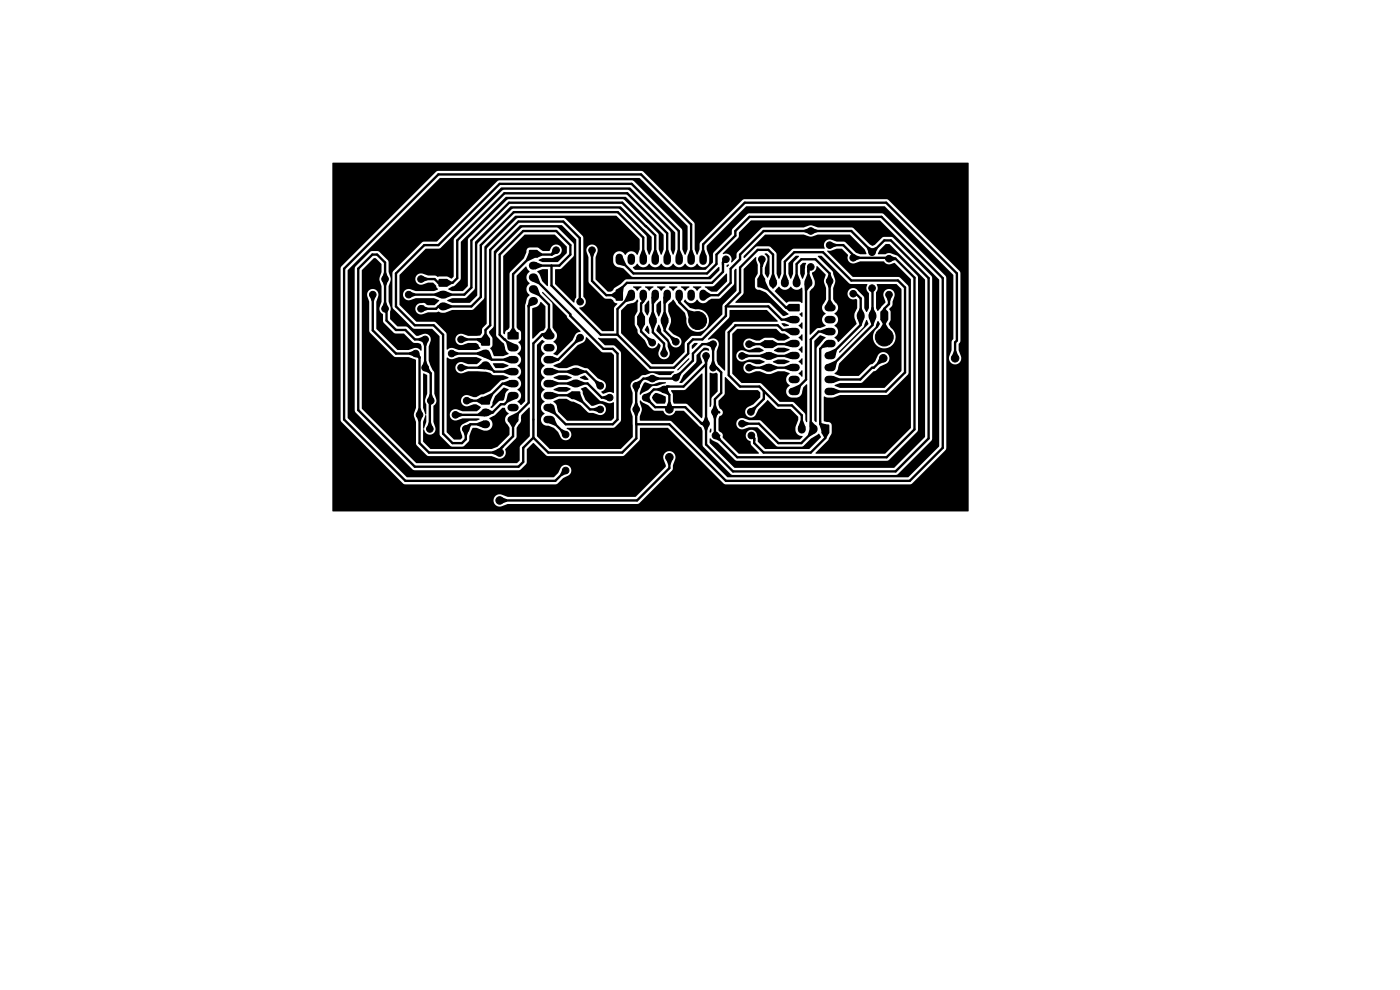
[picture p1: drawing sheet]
<svg xmlns="http://www.w3.org/2000/svg" width="297mm" height="210mm" viewBox="0 0 297 210" stroke-linecap="round" stroke-linejoin="round" font-family="sans-serif">
<g fill="none" stroke="#000" stroke-width="1.7">
<path d="M113 58.8h.3M113 56.3h.3M164 59.9v.2M166.5 59.9v.2M169 59.9v.2M171.5 59.9v.2M93.9 65h.2M93.9 62.5h.2M102.9 77.5h.2M102.9 75h.2M113 63.8h.3M113 61.3h.3"/>
<path d="M122 78.8h.3M138.5 67.9v.2M141 67.9v.2M163 78h.2M163 75.5h.2M182.6 66.9v.2M185.1 66.9v.2M102.9 90h.2M102.9 87.5h.2M122 81.3h.3M170.1 90.9v.2M172.6 90.9v.2"/>
</g>
<g fill="#000">
<path d="M90.3 52.8h2.8l.4-.2 12.9-12.8h27.3l9.5 9.6v3.5l-.4 1.1-.5-1.1v-3.5l-.2-.4-8.8-8.7-26.4-.1-.4 .2-10.2 10.2-.1 8.1-.5 .4-.8-.4h-2.1l-.4-.2-1.6-.1-1.1-.3a1.2 1.2 0 0 0-1.6 1.1 1.2 1.2 0 0 0 1.6 1.1 3.3 3.3 0 0 1 2.2-.3l.6 .6 .4 .7-.1 .1-.8 .3h-3.8l-1.2-.4a1.2 1.2 0 0 0-1.5 1.2 1.2 1.2 0 0 0 1.6 1.1l1.1-.3h3.8l1.2 .5-1 .9h-1.4l-.4-.1a.88 .88 0 0 0-1-.3 1.2 1.2 0 0 0-1.3 1.4 1.2 1.2 0 0 0 1.6 .9 4.8 4.8 0 0 1 3-.4l.4-.1a1.67 1.67 0 0 0 1.4 .2l1.5-.5 4.2-.1 2.4-2.2 .2-.4v-10.8l6.5-6.5h21.4l5 4.9v2.2l-.4 1.1h-.2a1.39 1.39 0 0 0-2.5 .1l-.1-.1a1.3 1.3 0 0 0-1.4-.7 1.3 1.3 0 0 0-1 1.2v1a1.3 1.3 0 0 0 .9 1.1l1.3 .4 1.6 1.6 .4 .2h15.8l.4-.2 1.9-2 .2 .1v.6l-1.9 1.9h-17.8l-2.5 1.9-.3 .5-.5 .2-.6 .1-2.7-2.7v-4.6l.5-1.3a1.2 1.2 0 0 0-1.3-1.4 1.2 1.2 0 0 0-1 1.6l.3 1.1 .1 5.4 3.2 3.2 .4 .2h1.1l.4 .3 .4 .5 .6 .2-.8 1.1v4.7h-2.5l-4.8-4.9a1.47 1.47 0 0 0 1.3-1.6l-.4-.8v-12.5l-.2-.4-3.9-3.7h-9.9l-6.5 6.5-.1 15.8-.9 1-.1 1-.3 .5-.8 .1a4.5 4.5 0 0 1-2.9-.3l-.1-.1a1.2 1.2 0 0 0-1.5 1.2 1.2 1.2 0 0 0 1.6 1.1 4.2 4.2 0 0 1 2.8-.3l.5 .3 .4 .7-.8 .4h-3.8l-1.2-.4a1.22 1.22 0 0 0-1.2 .4l-.1-.2-.1-3.4-2.2-2.2-.4-.2h-3.8l-3.5-3.6v-6.3zM70.5 34.5l135 .1v73.9h-134.9l-.1-.1v-2.3h34.2a1.3 1.3 0 0 0 1.8 1.3l1.2-.5h27.7l7.2-7.1 .2-1.1 .5-1.4a1.3 1.3 0 0 0-1.4-1.6 1.3 1.3 0 0 0-1.1 1.8l.4 1.2v.3l-6.4 6.4h-27.1l-1.4-.5a1.31 1.31 0 0 0-1.6 1.2h-34.2v-17.1h1.7l.2 .5 13.4 13.2 32.1 .1 .3-.2a4.6 4.6 0 0 1 2.3-1.7l.1-.1a1.2 1.2 0 0 0 .2-1.9 1.2 1.2 0 0 0-1.9 .4 3.6 3.6 0 0 1-1.4 1.9h-31.2l-12.5-12.5v-31.4l19.5-19.5h42.4l10.1 10.1 .1 5-.5 1.1h-.2l-.4-1.1v-4l-.2-.4-10.4-10.2-28.3-.1-.4 .2-12.8 12.8h-2.8l-.4 .2-6.2 6.2-.1 7.5 .2 .4 4.2 4.2 4.1 .1 1.5 1.5 .1 21.1 2.3 2.3 2.5 .1 .4-.2 1-1.1 .1-1 .7-1.7h.8l1.5 .5a1.54 1.54 0 0 0 1.6-.4 1.63 1.63 0 0 0-.4-2.2l1.2-.6 1.6-1.6h.5l.2 .6 .6 .7a1.4 1.4 0 0 0-.1 2.4l.3 .6v1.5l-2.5 2.5-1.3 .4h-13l-1.5-1.5v-2.5l.2-.1a1.21 1.21 0 0 0 1.4 1.1 1.21 1.21 0 0 0 .9-1.6l-.4-1.1v-3.4a1.31 1.31 0 0 0 .6-1.5l-.4-1.1v-4.4l-1.2-2.6v-3l.5-1.2a1.2 1.2 0 0 0-1.6-1.4l-1.5 .3-1.9-1.9-2.1-.1-1.5-1.5 .1-2.3-.5-1.4v-3.3l.5-1.6-.5-1.4v-2.2l-2-2.2h-1.8l-3.2 3.2-.2 .4v30.1l.2 .5 12.4 12.2h22.4l1.5-1.3 .1-3.1 1.4-1.3 2.6 2.6 .4 .2h15.9l.4-.2 3.2-3.2 .1-2.5 .1-.1h5.8l11.8 11.8 .4 .2h39.2l.4-.2 7.2-7.2v-36.6l-13.3-13.5h-28.6l-3.4 3.2-.2 1.2-3.8 3.8-.2 .4v1.8l-1.5 1.5h-14.9l-.5-.5 .9-.8 .6 .6a1.3 1.3 0 0 0 1.8-.5h.2l.6 .6a1.29 1.29 0 0 0 1.7-.5l.2-.2 .7 .7a1.29 1.29 0 0 0 1.7-.5l.2-.2 .6 .7a1.29 1.29 0 0 0 1.7-.5l.2-.2 .6 .7a1.29 1.29 0 0 0 1.7-.5l.2-.2 .7 .7a1.3 1.3 0 0 0 1.9-1.1l-.1-1.2-.5-1.4 .1-.8 8.3-8.3h29.4l14.5 14.5v13.6l-.3 .6a4.2 4.2 0 0 1-.5 2.9v.3a1.3 1.3 0 0 0 .7 1.5 1.3 1.3 0 0 0 1.4-.3 1.3 1.3 0 0 0 .3-1.4l-.4-1.2v-1.3l.4-.7-.1-14.7-15.3-15.3h-30.6l-9.4 9.3a3.6 3.6 0 0 1-.4 2.4h-.2l-.4-1.1-.1-5.6-11.1-11h-43.6l-20.3 20.3-.1 32.4h-1.7zM76.8 57.3l2.5-2.5h.4l1.2 1.2a4.2 4.2 0 0 1-.4 2.8v.7l.4 1.2v3.3l-.4 1.1a1.31 1.31 0 0 0 .7 1.6l.1 1.6 2.2 2.3 .4 .2h1.8l1.9 1.9 1.6 .2 .2 .6v.8l-.1 .1a1.36 1.36 0 0 0-1.5-.5l-1.1 .3h-2.4l-4.4-4.4-.1-5.8 .4-1.2a1.2 1.2 0 0 0-1.2-1.5 1.2 1.2 0 0 0-1.1 1.6l.4 1.1v6.1l.2 .5 5.1 5.1 3.1 .1 1.5 .6v10.1l-.4 1.6 .4 1.4v4.5l.2 .5 2.1 2.1 .4 .2h13.4l1.2 .4a1.37 1.37 0 0 0 1.5-.4 1.37 1.37 0 0 0 .2-1.5l2.3-2.4 .1-2.1 .4-.7a1.35 1.35 0 0 0 .5-1.5l.1-.6 1.8-1.6v6.1l-2.1 2.1-.1 3.1-.5 .5h-21.4l-11.5-11.5zM81.4 57.8h.5l.4 1.2a1.17 1.17 0 0 1-1.3 0zM81 59.4a1.17 1.17 0 0 1 1.4 0l-.5 1.2h-.5zM89.5 58.5l1.2 .5v.4l-1.2 .5a1.16 1.16 0 0 1 0-1.4zM93 59.4l1 .6-1 .6zM93.1 59.2h1.8v1.6h-1.8zM94.8 59.2l1 .6v.5l-1 .5-.8-.8zM111.5 56.6h.2l.7 1a1.48 1.48 0 0 0 0 2.5 1.57 1.57 0 0 0-.1 2.6l-.5 .6-.4 1.5v20.2l-.9 .9-.7-.6v-.2a1.31 1.31 0 0 0 .7-1.2 1.31 1.31 0 0 0-.7-1.2v-.1a1.34 1.34 0 0 0 .7-1.2 1.34 1.34 0 0 0-.7-1.2v-.1a1.5 1.5 0 0 0 0-2.6 1.35 1.35 0 0 0 .7-1.2 1.35 1.35 0 0 0-.7-1.2v-.1a1.39 1.39 0 0 0 .2-2.4l.5-.7v-1.3l-.1-.4-.5-.3-.3-.5v-10.9zM112.2 53.6l1 .2 .3 .9-1.6 .7-.3-.3zM113.5 55.5l1.5 .6v.5l-1.5 .6-.3-.9z"/>
<path d="M112.3 53.1h1.8v1.5h-1.8zM113.2 58.8l.9-.2 .5 1.3-.4 .4-1.4-.7zM113.2 54l.9-.8 .9 .5v.5l-1 .5zM114 57.5a2.96 2.96 0 0 1 2.1-.4l.1 3.5-.1 .1a3.3 3.3 0 0 1-1.5-2.3zM117.4 52.8a1.17 1.17 0 0 1 .9 .9l-1.3 .5-.1-.4zM106.8 54.3l4.6-4.5h6.3l2.5 2.5v1.4l-1.9 1.9h-3.2l-.8-.4 .8-.4 2.2-.1 1.3-.6a1.21 1.21 0 0 0 .1-2 1.21 1.21 0 0 0-1.9 .7l-.2 .4h-1.4l-1.2-.7-1.9 .1-.4 .3v.6l-.6 1.3-2.9 3-.1 11.6-.4 .5a.76 .76 0 0 0-.6 .9l-.1 .1-.2-.3zM110.3 47.8h8.9l3 3v12.3l-.3 1-.2 .1-3.9-4v-3.1l1.3-.2 2.6-2.5 .1-2.5-.2-.4-3.4-3.2-7.3-.1-.4 .2-5.1 5.1-.2 .4v17.1l.2 .5 1.5 1.4 .2 .8a1.33 1.33 0 0 0 .8 1.2l-.1 .2a4.3 4.3 0 0 1-2.9 .4l-.9-1.5 .5-.7v-1.4l-.7-1.3v-.3l.8-.8 .2-.4v-15.8zM124.9 53.3a1.17 1.17 0 0 1 1.4 0l-.5 1.2h-.5zM100.8 51.3l7.6-7.5h23.2l6.6 6.4v2.7l-.4 1.1h-.1l-.5-1.1-.1-2.9-5.8-5.7h-22.5l-7.5 7.5-.1 10.9-1.6 1.5h-3.6l-1.1-.3v-.3l1.1-.3 2.9-.1 1.8-1.8zM131.4 55l.8-.3 .6 1.4-.3 .4-1.1-.3zM97.8 51.3l9.5-9.5h25.4l8.1 8v3.1l-.4 1.1h-.2l-.4-1.1v-3l-.2-.4-7.4-7.2h-24.4l-8.5 8.3-.1 10.1-1 1h-2.2l-.8-.2-.1-.2 1.4-.7 1.1-1.1 .2-.4zM136.2 53h.5l.5 1.4-.7 .6-.8-.6z"/>
<path d="M138.8 53h.5l.5 1.4-.8 .6-.8-.6zM141.3 53h.5l.5 1.4-.8 .6-.7-.6zM143.8 53h.5l.5 1.2-.8 .8-.7-.6zM146.4 53h.5l.5 1.4-.8 .6-.7-.6zM148.9 53h.5l.5 1.4-.7 .6-.8-.6zM153.3 54.9l.7 .1 .1 .7-.5 .1v.3h-.5zM149.5 60.8l1.9-.1 2.8-2.7v1.7l-2.1 2.2a1.85 1.85 0 0 1-1.9-.4l-.6-.5zM154.2 56.2l.3-.1 .2 .1-.4 .5-.2-.2zM132.5 65.1a1.6 1.6 0 0 1 1.4-.8l.7-.2 .6-.6 .2 .3-.1 .4a2.96 2.96 0 0 1-.6 2.7v2l.5 1 .1 .8 1.5 1.5 .7 1.3a1.29 1.29 0 0 0 1.3 .3 1.29 1.29 0 0 0 .9-1l.4 .4-.4 1.4a1.2 1.2 0 0 0 1.2 1.6 1.2 1.2 0 0 0 1.1-1.6l-.4-1.1-.1-1-2.2-2.3 .4-1.3h.2l.4 1.6 1.5 1.5 .5 1.1a1.2 1.2 0 0 0 2 .2 1.2 1.2 0 0 0-.4-1.9 3.9 3.9 0 0 1-2.1-1.6l.5-1.4-.1-1.1a3.7 3.7 0 0 1-.4-2.7l.9-1h.2l.6 1 1.8 1.8 .3 1.2a2.41 2.41 0 0 0 2.3 2.8 2.41 2.41 0 0 0 2.5-2.6 2.41 2.41 0 0 0-2.8-2.2l-1.2-.3-1.3-1.4 .3-.3 .6 .6a1.3 1.3 0 0 0 1.5-.2l.4-.4 .7 .6a1.31 1.31 0 0 0 1.6-.4l.7-.4 1.8-.1 2.9-2.8 .2-.4v-2.8l.4-.3v4.7l-2.9 2.9-.1 2.1-4.5 4.5h-1.8l-.4 .2-1.2 1.4-.1 1.9-2.6 2.5h-4.3l-6.5-6.5v-4.8zM160.2 54.6h.3v.8a3.9 3.9 0 0 1 .2 2.6l-.5 1.1-.1 1.7a.82 .82 0 0 0 1.1 .7l1.3 .6 4.8 4.6-1.2 .3-2.9-2.7-7.2-.1v-.2l1.7-1.8 .1-5.1zM160.7 59.1h1.6v1.8h-1.6zM161.2 58.2h.6l.5 1-.8 .8-.8-.8z"/>
<path d="M161 55.2a1.17 1.17 0 0 1 1.3 0l-.5 1.4-.4-.4v.2zM161.5 60l.9-.3 .7 1.5-.3 .4-1.5-.6zM162.2 53.8h.5l.5 .6v3.6l-.2 .8-.3 .1a2.12 2.12 0 0 1-.4-2.1l.5-1.5a1.22 1.22 0 0 0-.6-1.3zM163.7 58.2h.6l.5 1.4-.8 .4-.8-.4zM166.3 58.2h.5l.5 1.4-.8 .4-.8-.4zM168.7 58.2h.6l.5 1.4-.8 .4-.8-.4zM168.8 54.3h.6l.1 .1-1.2 1.4-.1 2.2-.4 1.1-.5-1.1v-2.2zM157.8 54.3l4.6-4.5h8.1l1.4 .4 1.6-.4h6.7l3.2 3.1 .4 .9-1.4 .1a1.97 1.97 0 0 1-1.4-.8l-1.9-1.8a4.5 4.5 0 0 1-2.7-.4 1.24 1.24 0 0 0-1.4 .4 1.24 1.24 0 0 0 0 1.4l-6.9 .1-2.3 2.3-.1 2.9-.4 1.1-.5-1.1-.1-4.2-1.3-1.5h-2.9l-2.6 2.4h-.1zM169.8 56.3l.5-.5h.7l-.2 .7-.1 1.6-.3 1-.3-.1a3.8 3.8 0 0 1-.3-2.6zM170.7 60.2l.3-.2 .8 .9-.6 .8-.5-.1zM171.3 58.2h.5l.5 1.4-.8 .4-.8-.4zM170.6 48.7l1.2-.4a1.17 1.17 0 0 1 0 1.4l-1.2-.4z"/>
<path d="M171.3 49.1l.7-.3v.4zM171.3 56.7l.7-.1-.1 .7h-.2v.5h-.4zM172.2 48.3l1.2 .5v.5l-1.2 .4a1.16 1.16 0 0 1 0-1.4zM173.2 56.5h.2l1.8 1.8-.4 1.4 .4 1.4v2.4l-.4 .8a1.49 1.49 0 0 0 .4 2.3 1.42 1.42 0 0 0 0 2.5l-1.2 .5-.7 .1-1.3 1.3-.2-.1v-9l.9-1.1 .2-.6-.1-.6-.5-1.7a1.5 1.5 0 0 0 .9-1.4zM173.5 54.3h.8l5.9 5.9 3.8 .1a1.47 1.47 0 0 0 .1 1.7l.2 .2v3.2l-.5 .8-.5-.9v-2.2l-1.2-1.4a1.22 1.22 0 0 0-1.7-.4 1.22 1.22 0 0 0-.4 1.6 1.22 1.22 0 0 0 1.6 .5l.2 .2a2.93 2.93 0 0 1-.4 2.6l-.2 1 .5 1.6-3.8 3.7-.9-.9a1.35 1.35 0 0 0 .8-1.2 1.35 1.35 0 0 0-.8-1.3v-.1a1.35 1.35 0 0 0 .8-1.2 1.35 1.35 0 0 0-.7-1.2l-.1-.1a1.34 1.34 0 0 0 .2-2.4l-.4-.6v-2.4l.4-1.6-.5-1.7zM175.6 59.6h.4zM176.2 51.3l1.2 .5v.5l-1.2 .4a1.16 1.16 0 0 1 0-1.4zM175.8 58.2h.5l.4 1.2a1.17 1.17 0 0 1-1.4 0zM175.3 59.8a1.17 1.17 0 0 1 1.4 0l-.5 1.2h-.5zM175.5 53.2l.9-.1a3.4 3.4 0 0 1 2.1-.3l1.4 1.4a1.2 1.2 0 0 0 .2 1.3 1.2 1.2 0 0 0 1.3 .3l1.1-.4 5.1 .1a1.21 1.21 0 0 0 1.4 .5l.8-.2 3.4 3.5v31.5l-5.4 5.4h-14.7l-.1-.2 2.7-2.6 .7-1.5v-1.7l-.1-.4-.3-.2-1.2-.3v-5.2l.8 .2h1l1.6-.5h10l4.4-4.3 .2-.4-.1-18.5-1.7-1.7-.4-.2h-9.7l-5.4-5.3zM180.6 53.8l.9 .4-.1 .3-.8-.4zM181.2 54l1.2 .4v.5l-1.2 .5a1.16 1.16 0 0 1 0-1.4z"/>
<path d="M183.9 52.6l.3-.3 1.1 .6-.3 .6-.6 .3zM184.7 52.9l1.2-.5 .3 .3-.6 1.1-.6-.3zM156.8 49.3l2.6-2.5h27.3l12.5 12.5v35.4l-6.6 6.5h-38.2l-12-11.9-6.5-.1-.2-.1a2.99 2.99 0 0 1 .4-1.9v-.6l-.4-1.6 .2-.1 .5 .5a4 4 0 0 1 2.1 1.6l.4 .1h1.8l.3 .6 .5 .3a1.33 1.33 0 0 0 1.5-.3l.3-.6h1.8l3.2 3.3 .4 .2 .3 .8 .1 3.2 5.9 6 .4 .2h34.7l.4-.2 7.2-7.4 .1-34.3-.2-.4-8.1-8.1-.4-.2-1.7 .1-1.8 1.6-.5 .3-.6-.3-3.4-3.5-.4-.2h-7.2l-1.4-.4-1.6 .4h-8.6l-.4 .2-5.1 5.1-.2 1.2-.9 1-.2-.2a1.28 1.28 0 0 0-.3-1.4 1.28 1.28 0 0 0-1.5-.2l3.3-3.4zM187.6 54.8l1-.6v.5l-.6 .5zM187.9 51.8h.8l7.5 7.6v33.3l-6.6 6.5h-33.8l-5.2-5.2v-1l1.7 1 3.6 3.6 .4 .2h31.9l.4-.2 6-6 .2-.4v-32.4l-.2-.4-4.3-4.2-1.6-.5-.9 .2h-1.5l.3-.9zM188.8 54.2l1.4 .5-.4 .4h.1l-1.1 .4a1.17 1.17 0 0 1 0-1.3zM78.4 62.7a1.17 1.17 0 0 1 1.3 0l-.4 1.2h-.5zM81.4 64.1h.5l.4 1.2a1.17 1.17 0 0 1-1.3 0zM82 65.4l.4 .1-.5 1-.3-.3zM86.9 61.8l1.2 .5v.4l-1.2 .5a1.16 1.16 0 0 1 0-1.4zM86.8 74.7l1.2-.4a1.17 1.17 0 0 1 0 1.4l-1.2-.4zM88.2 75l.7-.2 .3 1.3h-.4l-.8-.4z"/>
<path d="M89.5 64.8l1.2 .5v.4l-1.2 .5a1.16 1.16 0 0 1 0-1.4zM89.4 64.8h.2l.4 .4v.2l-.7 .1zM89.8 79.3l.8 .3v3.9l-.4 1.4 .2 .9-.1 2.1-.5-1.4zM88.8 71.7l1.2-.4a1.17 1.17 0 0 1 0 1.4l-1.2-.4zM89.9 76.6h.5l.5 1.2-.7 .2-.7-.2zM90.2 78l.6-.3 .5 1.1-.3 .4-1.1-.6zM89.5 72.2a1.17 1.17 0 0 1 1.4 0l-.5 1.2h-.5zM93.2 64.5l.8 .5-.8 .5-.2-.3v-.4zM92.2 62.3l1.4-.6 .4 .8-.4 .8-1.4-.5zM94.4 61.7l1.4 .5v.5l-1.4 .6-.4-.8zM94.4 64.2l1.4 .5v.6l-1.4 .5-.4-.8zM96 74.3l1.2 .5v.5l-1.2 .4a1.16 1.16 0 0 1 0-1.4z"/>
<path d="M98 71.3l1.2 .5v.5l-1.2 .4a1.16 1.16 0 0 1 0-1.4zM98 77.3l1.2 .5v.5l-1.2 .4a1.16 1.16 0 0 1 0-1.4zM94.8 75.9l1.1 .3 1.4-.4h3.7l1.2 .5-1.1 .9h-1.8l-1.2-.4a1.2 1.2 0 0 0-1.5 1.2 1.2 1.2 0 0 0 1.6 1.1 4.8 4.8 0 0 1 3.1-.3l1.8 .1 .9 .2 .6 .5a4.8 4.8 0 0 1 3.2 .4v.2l-1.7 .6-2.1 2.2-1.5 .6-.5 .1-1 .5h-.5l-1.2-.4a1.2 1.2 0 0 0-1.5 1.2 1.2 1.2 0 0 0 1.6 1.1l1.1-.3h.5l1 .6-.9 .8h-3l-1.1-.3a1.2 1.2 0 0 0-1.6 1.1 1.2 1.2 0 0 0 1.6 1.1l1.1-.3 3.6 .1-.6 .3-1.5 .1-1.3 .6a1.22 1.22 0 0 0-.6 1.5l.4 1.4-.5 .4h-1.3l-1.5-1.6zM101.3 77.7l.8-.5 .9 .8-.2 .3h-1.4zM101.2 71.8l1.1-.1 .7 .3-1 .8-.8-.5zM101.2 74.7l1.4-.5 .4 .8-.4 .8-1.4-.5zM102.7 70.8h.6l.5 .9-.8 .8-.8-.8zM102.1 71.7h1.8v1.6h-1.8zM103.3 77.2l.6-.1 .8 1.2-.4 .4-1.2-.4zM103 75l.9-.2 .5 1.3-.3 .3-1.5-.6zM104.6 77.1h2.1l1.1 .4v.2a3.8 3.8 0 0 1-2.6 .4zM107.7 70.5l2.2-.1 .1 .3v1.2l-.2 .1h-2l-.2-.2z"/>
<path d="M107.4 72.6l.3-.3 1.5 .7-.4 .8-1.2-.1zM106.9 76l1.3-.5 .6 .8-.6 .8-1.3-.5zM106.9 78.6l1.3-.5 .6 .7-.6 .8-1.3-.5zM108.6 69.6h.5l.5 .8-.8 .8-.8-.8zM112.2 63.6l1 .2 .3 .9-1.2 .3 .1 .2h-.5zM113.2 61.3l.9-.2 .5 1.3-.4 .4-1.4-.7zM112.9 65.4l.8-.3a1.39 1.39 0 0 0 .9-.9l.2-.1 .9 .9v4.4l-.4 .7-.7 .3-1.6 1.5-.1-.2zM115 62h.2l5 5 .2 .5 2.8 2.9a1.36 1.36 0 0 0-1.2 .7l-.5 1.1-3.2 3.2-.8-.3-.1-.1a1.36 1.36 0 0 0 .8-1.3 1.36 1.36 0 0 0-.8-1.2 1.4 1.4 0 0 0 .2-2.3l-.4-.8v-5l-2.1-2.2zM114.7 71l1.1-.5 .7 .5-1.1 .7-.4-.5-.2 .3-.3-.3zM116.2 69.6h.5l.6 .9-.8 .7-.8-.7zM117.1 75.5l1.3 .5 .2 .4-1.5 .7-.6-.8zM117.1 78.1l1.4 .5v.5l-1.4 .5-.6-.8z"/>
<path d="M116.5 76.3l1-.5 .2 .3v.4l-.2 .3zM117.5 80a3.9 3.9 0 0 1 2.7-.4l1.1 .5-1.1 .5a4.2 4.2 0 0 1-2.7-.4zM120.3 78.6l1.5-.6 .4 .8-.4 .9-1.5-.6zM122.5 71.3a1.17 1.17 0 0 1 .9 .9l-1.1 .6-.4-.4zM122.5 78l1.5 .6v.5l-1.5 .6-.3-.9zM123 62.9l.6 .7-.6 .4h-.6zM123 80l1-.4 .9 .9-.8 .1-1-.4zM117.4 77.5l1.5-.6 3.6-3.7 1.1-.5a1.21 1.21 0 0 0 .7-1.1h.2l3.1 3.1 2.1 .1 .5 .5v8l-.9-.2-1.4 .4-.3-.4a1.27 1.27 0 0 0 .9-1 1.27 1.27 0 0 0-.6-1.3l-1.1-.6-2.1-2-2.1-.7-1.1 .1a4.1 4.1 0 0 1-4 .1zM113.9 73.1l1.1-1 .5 .4a1.47 1.47 0 0 0 0 2.6 1.47 1.47 0 0 0 0 2.5 1.48 1.48 0 0 0 0 2.6 1.48 1.48 0 0 0 0 2.5 1.46 1.46 0 0 0 0 2.5 1.47 1.47 0 0 0 0 2.6 1.33 1.33 0 0 0-.7 1.4 1.33 1.33 0 0 0 1.2 1.1 3.1 3.1 0 0 1 2.9 2.4l.1 .1a1.2 1.2 0 0 0 1.9 .2 1.2 1.2 0 0 0-.4-1.9l-.3-.3h9.9l.4-.2 1.2-1.4v-14.4l-1.3-1.5-2.1-.1-1.4-1.3 .1-.3 3.7 .2 6.9 6.9 5.4 .1-.8 .8h-2.3l-1.2-.5h-.6l-2 .5-.6 .7-1.1 .5a1.2 1.2 0 0 0-.6 1.4 4.8 4.8 0 0 1 0 4.3v.7a4.4 4.4 0 0 1 .4 2.8v2.7l-2.5 2.5h-15.1l-2.7-2.7zM129.8 62.4l.8-.6 .8 .8-.8 .8-.8-.5zM130.7 61.5l1.2-.1 .3 .2v2l-.2 .2h-1.2l-.2-.1zM130.7 61.4l1.3-.7 .3 .3-.1 1-1.3 .1z"/>
<path d="M133.1 62.3l.8 .3v1.2l-1.1 .3-.3-.4zM135.2 67.1h1.6v1.8h-1.6zM134.3 60.8h1.7l.1 .1-1 .8-.8-.7zM136 68l.6 1h-1.2zM135.2 68.8l.8-.8 .8 .8-.5 1h-.5zM135.7 66.2h.6l.5 1-.8 .8-.8-.8zM136.5 62.6l.6 .9-.9 1.1-.4-.4 .4-.3-.4-.4zM137.2 69.1l.3 .1 .2 .7v1l-.9-.9zM137.6 71.5l1.1 .6a1.17 1.17 0 0 1-.9 .9l-.6-1.1zM137.5 63.8l.2 .1v2.1l-.2 .8h-.3a2.16 2.16 0 0 1-.4-2zM137 80.1l1.2-.4a1.17 1.17 0 0 1 0 1.3l-1.2-.4zM137.7 68.4l.8-.4 .8 .4-.6 1.4h-.5z"/>
<path d="M138.5 62.6l.8 1.2-.6 .6h-.5v-1.4zM136.8 60.8h1.7l.1 .1-.9 .8-.9-.7zM138.6 79.6l1.2 .5v.5l-1.2 .4a1.16 1.16 0 0 1 0-1.4zM138.3 66.2h.5l.5 1.4-.8 .4-.8-.4zM139.6 64.2l.6-.4v.7a3.7 3.7 0 0 1-.3 2.6h-.3a3.4 3.4 0 0 1-.3-2.4zM140.2 68.4l.8-.4 .8 .4-.6 1.4h-.5zM141 62.6l.8 1.2-.6 .6h-.4l-.1-1.4zM139.4 60.8l1.8 .1-.9 .8-.9-.7zM140.6 73.6h.5l.4 1.2a1.17 1.17 0 0 1-1.3 0zM140.7 66.2h.6l.5 1.4-.8 .4-.8-.4zM142.2 71.7l.4-.4 1.1 .6-.3 .6-.6 .3zM142.7 79.8l.7 .5v.5l-1.1-.6z"/>
<path d="M141.9 60.8h1.7l.1 .1-.9 .8-.9-.7zM144.1 62.6l.7 .8-.5 .7 .3 .2-.3 .3-.9-1.2zM143.1 79.5l1.1-.5 .3 .3-.5 1.1a1.17 1.17 0 0 1-1-.9zM146.1 65.8l1.5 .4 .4 1.8-1.8-.4-.4-1.5zM144.5 60.8l1.8 .1-.9 .8-.9-.7zM143.7 78.4l2.5-2.4v.2l-2.3 2.3-.2 .1zM146.2 66.5l.4-.3 1.5 .5-.1 1.3-1.3 .1zM147.3 72.8l.7 .1-1.1 1.1-.1-.7zM147 60.8h1.7l.1 .1-1 .8-.8-.7zM142.4 82.8l3-.1 3.6-3.5v9.2l-.1 .3-3.2-3-2.7-.1-.2-.5-.1-1.6zM147.8 75.3l1.5-1.5a1 1 0 0 1 1.1 .5v.1a1.27 1.27 0 0 0-1.4 .2 1.27 1.27 0 0 0-.4 1.3l.4 1.1-4.3 4.2h-.5l.8-1.6 2.7-2.7zM149.8 61.8l1 .6v.5l-1 .5-.6-.8z"/>
<path d="M149.1 75.7a1.17 1.17 0 0 1 1.4 0l-.5 1.2h-.5zM149.9 72.7l1.2-.4a1.17 1.17 0 0 1 0 1.4l-1.2-.4zM151 76.6h.5l.4 1.2-.6 .2-.7-.2zM151.3 78l.5-.4 .9 .7-.4 .4-.3-.4-.2 .1zM150.6 73.2a1.17 1.17 0 0 1 1.4 0l-.5 1.2h-.5zM150.6 79.1l.8 .1 .6-.1 .2 .3v3.6l-1.2 1.3-.1 1.6-.2 .5-.2-.2zM153.8 80h.2l2.6 2.7 4.1 .1 .5 .4 .1 1.2-1.5 1.4-1.1 .5a1.2 1.2 0 0 0-.2 2 1.2 1.2 0 0 0 1.9-.4l.5-1.1 1.9-1.9 2.1 1.8 2.8 .1 1.6 1.7v.6l-.5 1.5-.1 .7a1.56 1.56 0 0 0 1.6 1.3l-.7 .6h-4.2l-4-4-2.5-.1-1.2-.4a1.2 1.2 0 0 0-1.5 1.2 1.2 1.2 0 0 0 1.6 1.1 4.4 4.4 0 0 1 2.9-.4l4.2 4.1 5.2 .1 .4-.2a7.3 7.3 0 0 1 2.8-2.3l.5-.3 .4 .8-2.5 2.4h-9.3l-1.6-1.5-.2-1.5a1.22 1.22 0 0 0-1.3-1 1.22 1.22 0 0 0-1.1 1.2 1.22 1.22 0 0 0 1 1.2l.1 .8 1.7 1.6-.1 .2h-4.2l-3.4-3.4a1.08 1.08 0 0 0-.7-1.3l-.2-.2v-2.4l.3-.6a.77 .77 0 0 0 .5-1.3l-.5-.4-.3-.7v-.8l1.3-1.5zM157.6 74.8l1.2 .5v.4l-1.2 .5a1.16 1.16 0 0 1 0-1.4zM159.1 72.3l1.2 .5v.5l-1.2 .4a1.16 1.16 0 0 1 0-1.4zM159.1 77.3l1.2 .5v.5l-1.2 .4a1.16 1.16 0 0 1 0-1.4zM161.3 72.7l1-.5 .8 .8-.8 .8-1-.5zM154.8 65.8h7.9l2.3 2.3-.1 .1-9.3 .1-1.6 1.7-.2 .4v8.2h-.2l-1.2-1.3-.4-.8a4.8 4.8 0 0 1 .4-3.1l.1-.1a1.2 1.2 0 0 0-1.6-1.4l-.6 .2-.1-.1 4.5-4.6z"/>
<path d="M161.3 75.2l1.4-.5 .4 .8-.4 .8-1.4-.5zM161.3 77.7l1.4-.5 .4 .8-.4 .8-1.4-.5zM163.5 74.7l1.4 .5v.5l-1.4 .6-.4-.8zM163.5 77.2l1.4 .5v.6l-1.4 .5-.4-.8zM162.2 72.2h1.8v1.6h-1.8zM163.9 72.2l1 .6v.5l-1 .5-.8-.8zM164 60l.5 .8-.3 .2h-.4l-.3-.2zM156.4 69.8h8.3l.9 .9 .8 .1 .7 .4 .4 .3-.1 .3a2.64 2.64 0 0 1-3.2-.1h-2.2a1.72 1.72 0 0 1-1.6 .5l-1.2-.4a1.2 1.2 0 0 0-1.5 1.2 1.2 1.2 0 0 0 1.6 1.1 2.01 2.01 0 0 1 2.7 .2l-.1 .2-.8 .2h-2.2l-1.1-.3a1.2 1.2 0 0 0-1.6 1.1 1.2 1.2 0 0 0 1.6 1.1l1.1-.3h2.2l1.1 .4-1.1 .5h-.7l-1.2-.4a1.2 1.2 0 0 0-1.5 1.2 1.2 1.2 0 0 0 1.6 1.1 2.92 2.92 0 0 1 3.2 .2l1.3-.1a3.5 3.5 0 0 1 3.7 0 1.49 1.49 0 0 0 0 2.6 1.33 1.33 0 0 0-.7 1.4 1.33 1.33 0 0 0 1.2 1.1h1.2a1.31 1.31 0 0 0 1-1.3 1.74 1.74 0 0 1 .9-1.5l.1 .1v7.8l-.1 .2-.2-.5-.1-1.4-2.4-2.4-3-.1-4.1-3.9-4-.1-2-2v-8.3zM165.8 68.6h.6l.9 .3 .1 .2-1.1 .1zM164 76.7v-.1a3.5 3.5 0 0 1 3.4 0v.2a3.3 3.3 0 0 1-2.4 .4l-1-.3zM164.2 74.2a3.3 3.3 0 0 1 3.3-.1l-.1 .2a3.1 3.1 0 0 1-2.4 .4l-.7-.2zM167.3 64.5h2.2l.2 .2v1.2l-.3 .2-2-.1-.1-.2z"/>
<path d="M166.4 65.2l1-.7 1.1 .8-1.2 .7zM166.5 72.7l1.2-.5 .8 .8-.7 .6-1.3-.3zM166.5 75.2l1.2-.5 .8 .8-.7 .7-1.3-.4zM165.2 60.8a1.65 1.65 0 0 0 2.6 0 1.47 1.47 0 0 0 2.3 .2l.1 3.3-.7-.3h-2.1l-.5 .2-2.5-2.4zM166.5 77.7l1.3-.5 .7 .8-.7 .7-1.3-.4zM166.5 67.5l1.3-.5 .7 .8-.7 .8-1.3-.5zM166.6 69.8l1.4-.3 .5 .5-1.1 .8-.8-.5zM169.4 69l.6-.6h.2v1.3l-.8-.5zM169.4 71.5l.6-.6 .2 .1v1.3l-.8-.6zM169.4 74.1l.6-.6h.2v1.3l-.8-.6zM169.4 76.6l.6-.6h.2v1.4l-.8-.6zM169.4 79.1l.6-.5h.2v1.3l-.8-.6z"/>
<path d="M169.6 66.5l.6-.2v.9l-.6-.5zM172.8 72.3l1.2-1.2 1.2 .5-1.8 1.9-.2 .4v15.5l-.1 .2-.3-.4zM174.1 70.1l1.4-.5 .6 .7-.6 .8-1.4-.5zM175.1 72.4h.5l-.1 1.2-1 .2-.3-.3zM175.7 63.7h.6l.5 .8-.8 .8-.8-.7zM176.7 79.7l1.4 .5v.6l-1.4 .5-.6-.8zM175.8 74.6l1.4-.6 .4 .3-.3 1.1h-1.2zM175.8 77.2l1.4-.7 .4 .3-.3 1.1-1.2 .1zM181.2 61.9l.3-.1 .3 .9h-.2zM181.8 67.4l.8-.4 .8 .4-.6 1.4h-.5zM182.3 65.5h.5l.5 1-.7 .5-.8-.5zM183.8 67.9h.2l.2 .9-6 6h-.2v-.3l5.2-5.1z"/>
<path d="M184.3 67.4l.8-.4 .8 .4-.6 1.4h-.5zM184.8 65.2h.5a1.52 1.52 0 0 0 .5 1.3l-.7 .5-.7-.5 .4-1zM184.5 61.6l.6-.5h.6l-.7 1.1zM186.7 75.6a1.34 1.34 0 0 1 1.1 1.1l-1.4 .6-.3-.4zM186.8 67.8l.8-.8 .8 .8-.6 1h-.4zM187.3 69.2h.5l.8 1.5-1 .8-1-.8zM187.3 68.6h.5l.8 1.3-1 1.6-1-1.6zM187.3 65.5h.5l.6 .6-.8 .9-.8-.9zM186.8 66.1h1.6v1.8h-1.6zM187.9 62.7a1.17 1.17 0 0 1 1.4 0l-.5 1.2h-.5zM186 60.3h4.2l1 1v17.4l-3.6 3.6h-9.4l-1.2-.5 1.2-.5 4.5-.1 2.6-2.4 .6-.2a3.5 3.5 0 0 1 2-1.4h.1a1.31 1.31 0 0 0 .6-1.7 1.3 1.3 0 0 0-1.2-.8 1.3 1.3 0 0 0-1.2 .8 2.86 2.86 0 0 1-1.1 1.7l-.6 .2-2.4 2.3h-3.9l-1.1-.4v-.2a1.39 1.39 0 0 0 .7-1.3l.2-.7 7.7-7.7 .6-1.3 .4 .6-.5 .8a2.41 2.41 0 0 0-.4 3.6 2.41 2.41 0 0 0 3.6 0 2.41 2.41 0 0 0-.4-3.6l-.5-.8 .4-.9v-1.7l-.3-.5 .7-.9 .1-.7 .4-1.2a1.2 1.2 0 0 0-1.2-1.5 1.2 1.2 0 0 0-1.1 1.6l.3 1.3-1.6 1.8-.3-.7-.1-3.3a1.37 1.37 0 0 0 .2-1.6zM202.4 74.4h.5l.5 1.4a1.34 1.34 0 0 1-1.5 0z"/>
<path d="M88.8 86.6h.5l.4 1.2a1.17 1.17 0 0 1-1.4 0zM88.3 88.2a1.17 1.17 0 0 1 1.4 0l-.5 1.2h-.4zM90.2 88.1h.2a3.8 3.8 0 0 1-.4 2.5l-.1 .3-.1-.1a3.8 3.8 0 0 1 .3-2.4zM90.7 85h.5l.5 .6-.4 .4zM90.9 89.6h.5l.4 1.2a1.17 1.17 0 0 1-1.3 0zM91.1 83.6h.5l.4 1.2a1.17 1.17 0 0 1-1.3 0zM96.8 87.3l1.2 .5v.5l-1.2 .4a1.16 1.16 0 0 1 0-1.4zM99.2 84.3l1.2 .5v.5l-1.2 .4a1.16 1.16 0 0 1 0-1.4zM98.1 91.2h.1a1.17 1.17 0 0 1 1.3 0l-.4 1.2h-.5zM98.5 90.4l1.1-.6 .4 .4-.6 1.1a1.17 1.17 0 0 1-.9-.9zM101.3 87.7l.8-.5 .9 .8-.2 .3h-1.4zM101.2 84.7l1-.5 .8 .8-.8 .8-1-.5z"/>
<path d="M101.2 89.7l1.4-.5 .4 .8-.4 .8-1.4-.5zM103.5 86.8l1 .5 .1-.2 .3 .4-1.4 .7-.5-.7zM102.1 84.2h1.8v1.6h-1.8zM102.7 84.1l1.5-.7 .4 .4-.6 1.4-1-.2zM104.4 95.7l1.4-.5a1.34 1.34 0 0 1 0 1.6l-1.4-.5zM105.6 95.3h.4l.8 .7h-.6zM106 95l.5-.5 .4 .3-.5 .5zM105.1 84l1.8-1.8 1 .4a1.51 1.51 0 0 0-.8 1.3l-.3 1.1-1 .2-1.5 1.4-.2-.3a.91 .91 0 0 0 .4-1zM106.9 81.1l1.3-.5 .6 .8-.6 .7-1.3-.5zM107.7 84l1.1-.1 .4 .8-1.5 .7-.3-.4zM108.1 89.7l.7-.7 .8 .7-.5 .9h-.5zM108.2 88.2l1.5-.7 .4 .3-.1 .9-1.3 .2z"/>
<path d="M117.1 83.2l1.4 .4v.5l-1.3 .5-.7-.8zM117.1 80.6l1.4 .5v.5l-1.4 .5-.6-.8zM116.6 88.8l1-.2 .5 1.4-.3 .3-1.3-.5zM116.5 86.5h1.2l.2 1.1-.3 .3-1.5-.6zM118.8 91.4l.4-.4 1.1 .6a1.17 1.17 0 0 1-.9 .9zM119.4 99.5a1.17 1.17 0 0 1 .9 .9l-1.1 .6-.4-.4zM117.5 82.5a3.7 3.7 0 0 1 2.7-.4l.9 .4-.9 .6h-1.7l-1-.3zM120.3 83.6l1-.6 .9 .8-.9 .9-1-.6zM121.3 83.1h1.8v1.5h-1.8zM120.3 81.1l1.5-.6 .4 .8-.4 .9-1.5-.6zM122.5 80.5l1.5 .6v.5l-1.5 .6-.3-.9zM122.2 83.8l.9-.2 .7 1.5-.4 .3-1.6-.7z"/>
<path d="M117.4 85.1a3.5 3.5 0 0 1 2.8-.5l.9 .5 .6 .1a4 4 0 0 1 2.2 1.5l.9 .8 1.1 .1 1.1 .4a1.2 1.2 0 0 0 1.5-1.2 1.2 1.2 0 0 0-1.5-1.1l-1.1 .4h-.5l-1.2-1.3-.9-2.4 .8-.3h.3l2.9 2.9 2 .5 .9-.2v3.3l-.5 .6h-9.4l-1.9-1.9-.3-1.3-.7-.7zM126.2 81l.3-.3 1.2 .5a1.17 1.17 0 0 1-1 1zM126 86.6l1.1-.4a1.17 1.17 0 0 1 0 1.3l-1.1-.4zM128 84.1l1.1-.4a1.17 1.17 0 0 1 0 1.3l-1.1-.4zM134.7 85.4l.5 .1 .4 1.1a1.17 1.17 0 0 1-1.3 0zM134.3 87.1v-.1a1.17 1.17 0 0 1 1.3 .1l-.4 1.1h-.5zM134.3 82.1v-.1a1.17 1.17 0 0 1 1.3 .1l-.4 1.1h-.5zM134.6 81.2l1.2-.5 .3 .3-.5 1.2a1.17 1.17 0 0 1-1-1zM137 84.3l.6-.3 .5 1.2-.3 .3-1.2-.5zM136.6 83.7l1.2-.5 .3 .3-.5 1.2a1.17 1.17 0 0 1-1-1zM138.6 83.8l.4-.4h.4l1.8 .7v1l-.1 .4-1.8 .1-.7-.7-.3-.5zM139.5 82.4l1.2-.4a1.17 1.17 0 0 1 0 1.3l-1.2-.4z"/>
<path d="M136.6 81.3l.3-.2 1.2 .4h.6a3.7 3.7 0 0 1 2.4-.4l.1 .2-.7 .2a3 3 0 0 1-1.9 .4l-.4 .1a3.3 3.3 0 0 1-1.8 1.3l-.5 .4h-.2v-.4zM140.9 82.6l.6-.3 .5 1.1-.3 .4-1.1-.6zM140.9 86.5l1.1-.5 .1 .4-.9 .3zM140.8 81.9l1.2-.1v.4h-.3l-.1 .5-.7-.1zM141.4 97.5l.6-.5 .6 .5-.4 .5h-.4zM142 86.1l1.1 .4-.3 .2-.9-.3zM141.8 85.2h.5l.5 1.4a1.34 1.34 0 0 1-1.6 0zM141.2 97.2a1.34 1.34 0 0 1 1.6 0l-.6 1.4h-.5zM148.4 89.7l.3-.3 .2 .2 .6-.3 .3 .6-.4 .6zM149.1 90.1l.7-.2 .6 .2-.4 1.2h-.5zM149.5 88.5h.5l.4 1.2a1.17 1.17 0 0 1-1.3 0zM150.7 90.9l.2 .1v.5l-.2 .3-.2-.4z"/>
<path d="M151.7 91.3l.5 .6-.5 .5h-.6zM151.4 86h.5l.4 1.2a1.17 1.17 0 0 1-1.3 0zM151 87.6a1.17 1.17 0 0 1 1.3 0l-.4 1.2h-.5zM152.3 92l.5 .6-.8 .4zM151.8 92.4l.6-.3 .5 1.1-.3 .3-1.1-.5zM157.6 89.2l1.2 .4v.5l-1.2 .4a1.16 1.16 0 0 1 0-1.3zM159.4 92.4l.7-.1 .1 1.2h-.4v-.3l-.5-.1zM159 86.8l1.1-.6 .3 .4-.5 1.1a1.17 1.17 0 0 1-.9-.9zM168.2 82.2l1.4-.6 .3 .3-.2 1.1h-1.2zM169.8 89.2h.5l.6 1.4-.8 .4-.8-.4zM171.8 89.4h.5l.5 .7-.8 1-.3-.2zM171.7 91.1l1.1 .1 .2 .7-1.3 .7-.3-.3z"/>
<path d="M173.8 89.4h.4v.3l1.1 .3-.2 1-.9 .3-.4-1.4zM174.3 91.8l.8-.8 .8 .8-.6 1h-.4zM174.3 90.1h1.6v1.8h-1.6zM176.7 82.3l1.4 .5v.5l-1.4 .5-.6-.8zM106.2 105.4l1.4 .5v.5l-1.4 .5a1.34 1.34 0 0 1 0-1.5z"/>
</g>
<g fill="#000" stroke="#000" stroke-width=".21">
<circle cx="81.7" cy="59.2" r=".7"/>
<circle cx="89.3" cy="59.2" r=".7"/>
<circle cx="118" cy="53.1" r=".7"/>
<circle cx="125.6" cy="53.1" r=".7"/>
<circle cx="154" cy="55" r=".7"/>
<circle cx="161.6" cy="55" r=".7"/>
<circle cx="172" cy="56.6" r=".7"/>
<circle cx="172" cy="49" r=".7"/>
<circle cx="176" cy="59.6" r=".7"/>
<circle cx="176" cy="52" r=".7"/>
<circle cx="181" cy="54.7" r=".7"/>
<circle cx="185" cy="53.5" r=".7"/>
<circle cx="188.6" cy="54.9" r=".7"/>
<circle cx="79.1" cy="62.5" r=".7"/>
<circle cx="81.7" cy="65.5" r=".7"/>
<circle cx="86.7" cy="62.5" r=".7"/>
<circle cx="88.2" cy="75" r=".7"/>
<circle cx="89.3" cy="65.5" r=".7"/>
<circle cx="90.2" cy="72" r=".7"/>
<circle cx="90.2" cy="78" r=".7"/>
<circle cx="95.8" cy="75" r=".7"/>
<circle cx="97.8" cy="72" r=".7"/>
<circle cx="97.8" cy="78" r=".7"/>
<circle cx="123.1" cy="64" r=".7"/>
<circle cx="123.1" cy="71.6" r=".7"/>
<circle cx="138.4" cy="72.7" r=".7"/>
<circle cx="140.9" cy="75" r=".7"/>
<circle cx="143.4" cy="72.5" r=".7"/>
<circle cx="148" cy="68" r="1.9"/>
<circle cx="148" cy="68" r="1.3"/>
<circle cx="149.8" cy="75.5" r=".7"/>
<circle cx="151.3" cy="73" r=".7"/>
<circle cx="151.3" cy="78" r=".7"/>
<circle cx="157.4" cy="75.5" r=".7"/>
<circle cx="158.9" cy="73" r=".7"/>
<circle cx="158.9" cy="78" r=".7"/>
<circle cx="181" cy="62.3" r=".7"/>
<circle cx="185" cy="61.1" r=".7"/>
<circle cx="187.4" cy="76" r=".8"/>
<circle cx="187.6" cy="71.5" r="1.9"/>
<circle cx="187.6" cy="71.5" r="1.3"/>
<circle cx="188.6" cy="62.5" r=".7"/>
<circle cx="202.6" cy="76" r=".8"/>
<circle cx="89" cy="88" r=".7"/>
<circle cx="91.2" cy="91" r=".7"/>
<circle cx="91.4" cy="85" r=".7"/>
<circle cx="96.6" cy="88" r=".7"/>
<circle cx="98.8" cy="91" r=".7"/>
<circle cx="99" cy="85" r=".7"/>
<circle cx="106" cy="96" r=".8"/>
<circle cx="120" cy="92.2" r=".7"/>
<circle cx="120" cy="99.8" r=".7"/>
<circle cx="127.3" cy="86.8" r=".7"/>
<circle cx="127.3" cy="81.8" r=".7"/>
<circle cx="129.3" cy="84.3" r=".7"/>
<circle cx="135" cy="81.8" r=".7"/>
<circle cx="135" cy="86.8" r=".7"/>
<circle cx="137" cy="84.3" r=".7"/>
<circle cx="138.4" cy="80.3" r=".7"/>
<circle cx="140.9" cy="82.6" r=".7"/>
<circle cx="142" cy="97" r=".8"/>
<circle cx="142" cy="86.8" r=".8"/>
<circle cx="143.4" cy="80.1" r=".7"/>
<circle cx="149.8" cy="89.9" r=".7"/>
<circle cx="151.7" cy="87.4" r=".7"/>
<circle cx="151.8" cy="92.4" r=".7"/>
<circle cx="157.4" cy="89.9" r=".7"/>
<circle cx="159.3" cy="87.4" r=".7"/>
<circle cx="159.4" cy="92.4" r=".7"/>
<circle cx="106" cy="106.2" r=".8"/>
</g>
<g fill="none" stroke="#000" stroke-width="1.6">
<path d="M131.4 54.6v.8M133.9 54.6v.8M136.5 54.6v.8M139 54.6v.8M141.5 54.6v.8M144.1 54.6v.8M146.6 54.6v.8M149.2 54.6v.8M108.4 73.8h.8M108.4 76.3h.8M108.4 78.8h.8M116.1 71.2h.8"/>
<path d="M116.1 73.8h.8M116.1 76.3h.8M116.1 78.8h.8M133.9 62.2v.8M136.5 62.2v.8M139 62.2v.8M141.5 62.2v.8M144.1 62.2v.8M146.6 62.2v.8M149.2 62.2v.8M168.1 67.8h.8M168.1 70.3h.8"/>
<path d="M168.1 72.9h.8M168.1 75.4h.8M168.1 78h.8M175.7 65.3h.8M175.7 67.8h.8M175.7 70.3h.8M175.7 72.9h.8M175.7 75.4h.8M175.7 78h.8M108.4 81.4h.8M108.4 83.9h.8M108.4 86.5h.8"/>
<path d="M108.4 89h.8M116.1 81.4h.8M116.1 83.9h.8M116.1 86.5h.8M116.1 89h.8M168.1 80.5h.8M168.1 83h.8M175.7 80.5h.8M175.7 83h.8"/>
</g>
<g fill="none" stroke="#000" stroke-width=".5">
<path d="M113.2 58.8l7.8 7.9v.3l7 7h2l1 1v14l-1 1h-10l-3.5-3.5M113.7 55.8l-.5 .5h5.5l2.3-2.3v-2l-3-3h-7l-5 5v17l2.8 2.8M117 56.3v4.3l10.4 10.4h3.6M118 53.1l-1 .9h-3.7l-.1-.2-4.4 4.4v12.8M125.6 53.1v6.5l3 3h2.8v-1l1.6-1.6h18l2.4-2.3v-2.1l.6-.6M131.4 55l3 3h15.6l2-2v-2l4-4v-1l3-3h28l13 13v36l-7 7h-39l-12-12h-7M136.5 55v-4.6l-5.4-5.4h-22.1l-7 7v11l-2 2h-7l-.5 .5h-3.2l.5-.5M139 55v-5.1l-7-6.9h-24l-8 8v10l-1.5 1.5h-11.8M141.5 55v-5.5l-8.4-8.5h-26.1l-10 10v8l-1 1h-3l-.8-.8h-2.9M144.1 55l-.1-6-10-10h-28l-13 13h-3l-6 6v7l4 4h4l2 2v21l2 2h2l.8-.8v-2.2l1-1h3.2M146.6 55v-7.4l-10.6-10.6h-43l-20 20v32l13 13h31.8l2.2-2.2M149.2 55v-3.2l8.8-8.8h30l15 15v14.2l-.4 .4v3.4"/>
<path d="M161.6 55l-.1 5 5.3 5.3h1.7M171.5 59.6l-.5 .5v20.4l-2.5 2.5M172 56.6l-.5 .5v2.9M176 52h2.9l2.7 2.7h6.8l.2 .2h1.4l4 4v32.2l-5.9 5.9h-31.7l-4.7-4.7v-7.6l1.3-1.3v-4.4l-1-1h-.7v-5h-2.3l-2 2v1.5l-3.8 3.8h-6.7l-1.5 1.5v11.2l-3 3h-15.7l-3.1-3.2M79.1 62.5v7.6l4.9 4.9h4.2l.8 .8v18.2l2 2h14.4l3.4-3.5v-3.5M95.8 75h7.2l1.3 1.3h4.5M97.8 78h4.7l.5-.5h.5l1.3 1.3h4M113.2 61.3l3.3 3.4v6.3h-1.5l-1.8 1.8v20M113.2 63.8l-1 1v20.6l-3.4 3.3M116.5 78.6l.2 .2h7.6l3 3M123.1 64l-.1-13.5-3.5-3.5h-9.5l-6 6v16l-1 1v2.5l-.5-.5h-4.7M123.1 71.6l-4.7 4.7h-1.9"/>
<path d="M133.9 62.6l-2.9 2.9v5.5M136.5 62.6v1.3l-.5 .5v5.9l2.4 2.4M139 62.6l-.5 .5v7.4l2.4 2.4v2.1M141.5 62.6l-.5 .6v6.9l2.4 2.4M144.1 62.6v1.5l3.9 3.9M149.2 62.6h3.2l2.6-2.6v-3l2-2v-1l5-5h18.6l4.5 4.5 2.5-2.5h1.4l8 8v34l-7 7h-34.5l-5.7-5.7v-18.8M149.8 77.2l-4.8 4.8h-3.5l-.6 .6M154 65v2l-5 5h-2l-1 1v2l-3 3h-5l-7-7M154 65h9l2.8 2.8h2.7M164 61v-7l-1-1h-2.3l-3.7 3.8v5.2l-3 3M166.5 60v-4.5l2-2h6.1l6 6h9.9l1.5 1.5v18l-4 4h-11.9M168.5 75.4l-11.1 .1"/>
<path d="M168.5 70.3l-.4-.3h-2.1l-1-1h-9l-1.4 1.5v9.1l2.4 2.4h4.1l4 4h2.9l2.1 2.1v2.9M168.5 78h-9.6M168.5 72.9l-.1 .1h-9.5M169 60v-4l1-1h3l3 3v6.5l.7 .8h-.6M176.1 72.9h-1l-1.1 1.1v15.9l1.1 1.1v1.9l-3.1 3.1h-10l-2-2v-1l-.6-.6M176.1 70.3h-2.4l-1.7 1.7v18.4l.6 .6v.4l-2.6 2.6h-4.9l-4.1-4.1h-3.6M181.6 62.3l1 1v5.6l-6.5 6.5M185.1 61.1v7.9l-9 9M187.4 76l-2 2h-.4l-2.5 2.5h-6.4M188.6 62.5v2l-1 1v6M91.2 91l.2-11.8-1.2-1.2v-6h-2.2l-2-2h-2l-2-2v-2.2l-.3-.3v-9.8l-1.7-1.7h-1l-3 3v30l12 12h22l1-1v-3l2.2-2.2M108.8 83.9l-1.8 1.9h-.8l-1.7 1.7h-1.5l-.5 .5h-5.9"/>
<path d="M108.8 81.4h-2.2l-3.6 3.6h-4M116.5 89h.3l3.2 3.2M116.5 83.7l.2 .1h5.5l3 3h2.1M116.5 81.1l.2 .2h8l3 3h1.6M116.8 85.8l-.3 .4M138.4 80.3l-.4 .4M140.9 82.6h-2.2l-1.7 1.7 2 2.1h6.4l3.5 3.5h.9M140.9 82.6l1.1 1.1v2.7M142 97v2.3l-6.9 6.9h-29.1l.2-.2M152.5 87.4l.1 .1M152.6 92.4l-.5 .5M162 83v1.6l-2.7 2.8"/>
</g>
<path d="M106.2 95.2v.6l-.2 .2M142 86.4v.4" fill="none" stroke="#000" stroke-width=".21"/>
</svg>
